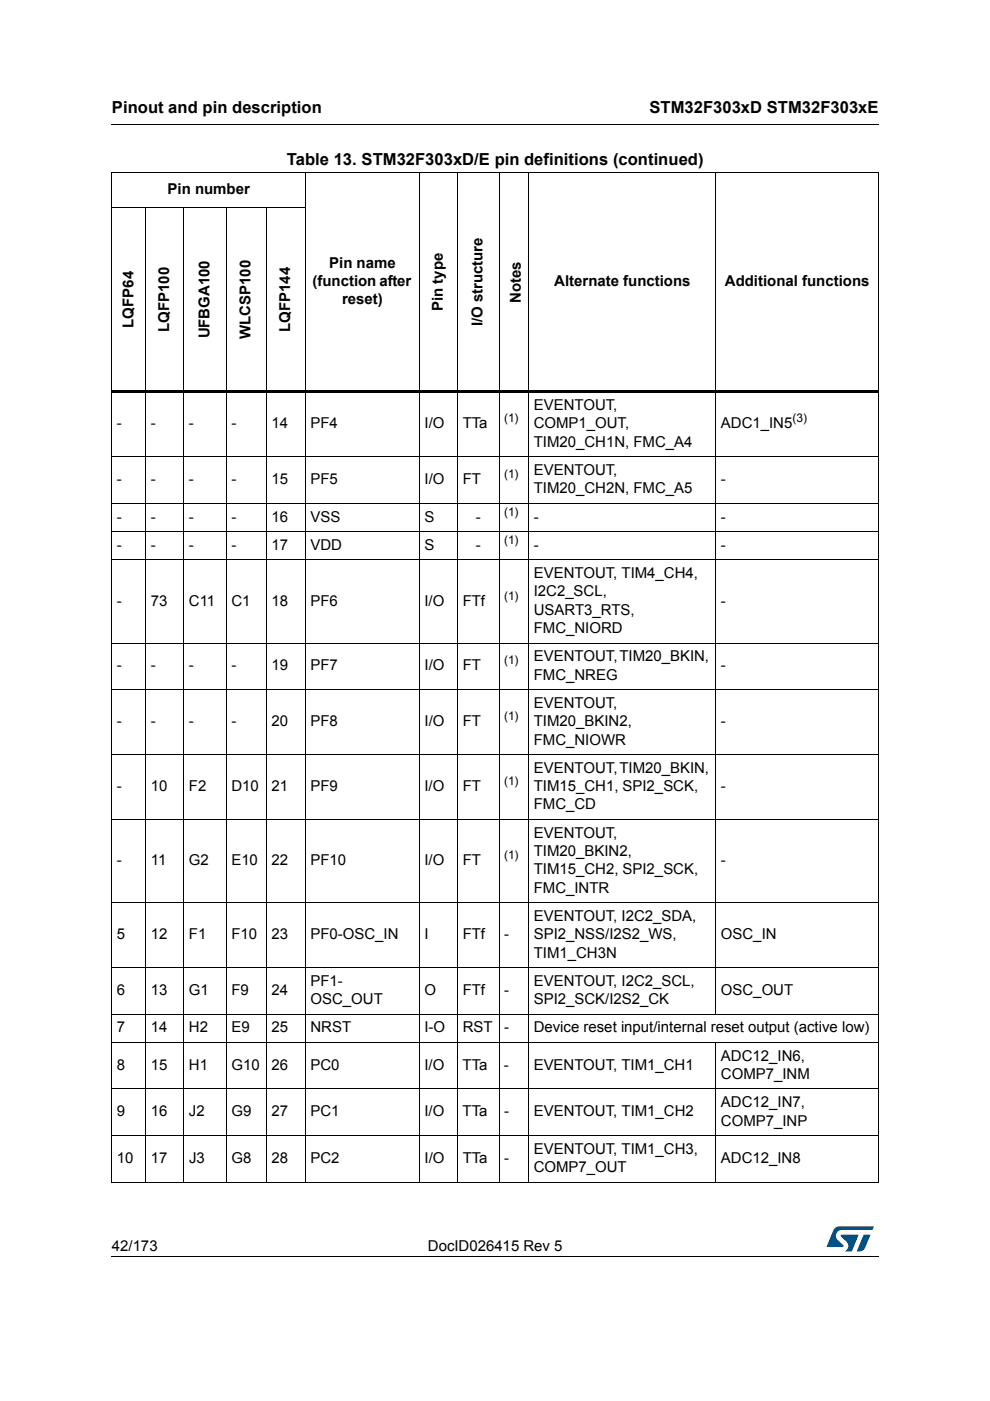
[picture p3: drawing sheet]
<svg xmlns="http://www.w3.org/2000/svg" width="210mm" height="297mm" viewBox="0 0 210 297" stroke-linecap="round" stroke-linejoin="round" font-family="sans-serif">
<defs><g id="words">
<g font-size="3.5">
<text x="23.7" y="23.9">Pinout and pin description</text>
<text x="137.7" y="23.9">STM32F303xD STM32F303xE</text>
<text x="60.8" y="35">Table 13. STM32F303xD/E pin definitions (continued)</text>
</g>
<g font-size="3.2">
<text x="35.5" y="41.1">Pin number</text>
<text x="69.8" y="56.8">Pin name</text>
<text x="66.3" y="60.7">(function after</text>
<text x="72.5" y="64.5">reset)</text>
<text x="93.9" y="65.9" transform="rotate(-90 93.9 65.9)">Pin type</text>
<text x="110.4" y="64.2" transform="rotate(-90 110.4 64.2)">Notes</text>
<text x="117.5" y="60.7">Alternate functions</text>
<text x="153.7" y="60.7">Additional functions</text>
<text x="28.3" y="69.5" transform="rotate(-90 28.3 69.5)">LQFP64</text>
<text x="35.9" y="70.4" transform="rotate(-90 35.9 70.4)">LQFP100</text>
<text x="44.4" y="71.8" transform="rotate(-90 44.4 71.8)">UFBGA100</text>
<text x="53.1" y="71.8" transform="rotate(-90 53.1 71.8)">WLCSP100</text>
<text x="61.5" y="70.4" transform="rotate(-90 61.5 70.4)">LQFP144</text>
<text x="102.3" y="69.2" transform="rotate(-90 102.3 69.2)">I/O structure</text>
<text x="113.2" y="86.9">EVENTOUT,</text>
<text x="24.8" y="90.8">-</text>
<text x="32" y="90.8">-</text>
<text x="40.1" y="90.8">-</text>
<text x="49.1" y="90.8">-</text>
<text x="57.6" y="90.8">14</text>
<text x="65.8" y="90.8">PF4</text>
<text x="90" y="90.8">I/O</text>
<text x="98.1" y="90.8">TTa</text>
<text x="113.2" y="90.8">COMP1_OUT,</text>
<text x="113.2" y="94.7">TIM20_CH1N, FMC_A4</text>
<text x="152.9" y="90.8">ADC1_IN5</text>
<text x="113.2" y="100.7">EVENTOUT,</text>
<text x="24.8" y="102.6">-</text>
<text x="32" y="102.6">-</text>
<text x="40.1" y="102.6">-</text>
<text x="49.1" y="102.6">-</text>
<text x="57.6" y="102.6">15</text>
<text x="65.8" y="102.6">PF5</text>
<text x="90" y="102.6">I/O</text>
<text x="98.1" y="102.6">FT</text>
<text x="113.2" y="104.6">TIM20_CH2N, FMC_A5</text>
<text x="152.9" y="102.6">-</text>
<text x="24.8" y="110.6">-</text>
<text x="32" y="110.6">-</text>
<text x="40.1" y="110.6">-</text>
<text x="49.1" y="110.6">-</text>
<text x="57.6" y="110.6">16</text>
<text x="65.8" y="110.6">VSS</text>
<text x="90" y="110.6">S</text>
<text x="100.9" y="110.6">-</text>
<text x="113.2" y="110.6">-</text>
<text x="152.9" y="110.6">-</text>
<text x="24.8" y="116.6">-</text>
<text x="32" y="116.6">-</text>
<text x="40.1" y="116.6">-</text>
<text x="49.1" y="116.6">-</text>
<text x="57.6" y="116.6">17</text>
<text x="65.8" y="116.6">VDD</text>
<text x="90" y="116.6">S</text>
<text x="100.9" y="116.6">-</text>
<text x="113.2" y="116.6">-</text>
<text x="152.9" y="116.6">-</text>
<text x="113.2" y="122.6">EVENTOUT, TIM4_CH4,</text>
<text x="24.8" y="128.4">-</text>
<text x="32" y="128.4">73</text>
<text x="40.1" y="128.4">C11</text>
<text x="49.1" y="128.4">C1</text>
<text x="57.6" y="128.4">18</text>
<text x="65.8" y="128.4">PF6</text>
<text x="90" y="128.4">I/O</text>
<text x="98.1" y="128.4">FTf</text>
<text x="113.2" y="126.4">I2C2_SCL,</text>
<text x="113.2" y="130.3">USART3_RTS,</text>
<text x="152.9" y="128.4">-</text>
<text x="113.2" y="134.2">FMC_NIORD</text>
<text x="24.8" y="142.2">-</text>
<text x="32" y="142.2">-</text>
<text x="40.1" y="142.2">-</text>
<text x="49.1" y="142.2">-</text>
<text x="57.6" y="142.2">19</text>
<text x="65.8" y="142.2">PF7</text>
<text x="90" y="142.2">I/O</text>
<text x="98.1" y="142.2">FT</text>
<text x="113.2" y="140.2">EVENTOUT, TIM20_BKIN,</text>
<text x="152.9" y="142.2">-</text>
<text x="113.2" y="144.1">FMC_NREG</text>
<text x="24.8" y="154">-</text>
<text x="32" y="154">-</text>
<text x="40.1" y="154">-</text>
<text x="49.1" y="154">-</text>
<text x="57.6" y="154">20</text>
<text x="65.8" y="154">PF8</text>
<text x="90" y="154">I/O</text>
<text x="98.1" y="154">FT</text>
<text x="113.2" y="150.1">EVENTOUT,</text>
<text x="113.2" y="154">TIM20_BKIN2,</text>
<text x="152.9" y="154">-</text>
<text x="113.2" y="157.9">FMC_NIOWR</text>
<text x="24.8" y="167.7">-</text>
<text x="32" y="167.7">10</text>
<text x="40.1" y="167.7">F2</text>
<text x="49.1" y="167.7">D10</text>
<text x="57.5" y="167.7">21</text>
<text x="65.8" y="167.7">PF9</text>
<text x="90" y="167.7">I/O</text>
<text x="98.1" y="167.7">FT</text>
<text x="113.2" y="163.9">EVENTOUT, TIM20_BKIN,</text>
<text x="113.2" y="167.7">TIM15_CH1, SPI2_SCK,</text>
<text x="152.9" y="167.7">-</text>
<text x="113.2" y="171.6">FMC_CD</text>
<text x="113.2" y="177.6">EVENTOUT,</text>
<text x="24.8" y="183.4">-</text>
<text x="32" y="183.4">11</text>
<text x="40.1" y="183.4">G2</text>
<text x="49.1" y="183.4">E10</text>
<text x="57.5" y="183.4">22</text>
<text x="65.8" y="183.4">PF10</text>
<text x="90" y="183.4">I/O</text>
<text x="98.1" y="183.4">FT</text>
<text x="113.2" y="181.5">TIM20_BKIN2,</text>
<text x="113.2" y="185.4">TIM15_CH2, SPI2_SCK,</text>
<text x="152.9" y="183.4">-</text>
<text x="113.2" y="189.3">FMC_INTR</text>
<text x="113.2" y="195.2">EVENTOUT, I2C2_SDA,</text>
<text x="24.8" y="199.1">5</text>
<text x="32" y="199.1">12</text>
<text x="40.1" y="199.1">F1</text>
<text x="49.1" y="199.1">F10</text>
<text x="57.5" y="199.1">23</text>
<text x="65.8" y="199.1">PF0-OSC_IN</text>
<text x="90" y="199.1">I</text>
<text x="98.1" y="199.1">FTf</text>
<text x="106.9" y="199.1">-</text>
<text x="113.2" y="199.1">SPI2_NSS/I2S2_WS,</text>
<text x="113.2" y="203">TIM1_CH3N</text>
<text x="152.9" y="199.1">OSC_IN</text>
<text x="65.8" y="209">PF1-</text>
<text x="113.2" y="209">EVENTOUT, I2C2_SCL,</text>
<text x="24.8" y="210.9">6</text>
<text x="32" y="210.9">13</text>
<text x="40.1" y="210.9">G1</text>
<text x="49.1" y="210.9">F9</text>
<text x="57.6" y="210.9">24</text>
<text x="65.8" y="212.9">OSC_OUT</text>
<text x="90" y="210.9">O</text>
<text x="98.1" y="210.9">FTf</text>
<text x="106.9" y="210.9">-</text>
<text x="113.2" y="212.9">SPI2_SCK/I2S2_CK</text>
<text x="152.9" y="210.9">OSC_OUT</text>
<text x="24.8" y="218.9">7</text>
<text x="32" y="218.9">14</text>
<text x="40.1" y="218.9">H2</text>
<text x="49.1" y="218.9">E9</text>
<text x="57.5" y="218.9">25</text>
<text x="65.8" y="218.9">NRST</text>
<text x="90" y="218.9">I-O</text>
<text x="98.1" y="218.9">RST</text>
<text x="106.9" y="218.9">-</text>
<text x="113.2" y="218.9">Device reset input/internal reset output (active low)</text>
<text x="24.8" y="226.8">8</text>
<text x="32" y="226.8">15</text>
<text x="40.1" y="226.8">H1</text>
<text x="49.1" y="226.8">G10</text>
<text x="57.6" y="226.8">26</text>
<text x="65.8" y="226.8">PC0</text>
<text x="90" y="226.8">I/O</text>
<text x="98.1" y="226.8">TTa</text>
<text x="106.9" y="226.8">-</text>
<text x="113.2" y="226.8">EVENTOUT, TIM1_CH1</text>
<text x="152.9" y="224.9">ADC12_IN6,</text>
<text x="152.9" y="228.8">COMP7_INM</text>
<text x="24.8" y="236.7">9</text>
<text x="32" y="236.7">16</text>
<text x="40.1" y="236.7">J2</text>
<text x="49.1" y="236.7">G9</text>
<text x="57.6" y="236.7">27</text>
<text x="65.8" y="236.7">PC1</text>
<text x="90" y="236.7">I/O</text>
<text x="98.1" y="236.7">TTa</text>
<text x="106.9" y="236.7">-</text>
<text x="113.2" y="236.7">EVENTOUT, TIM1_CH2</text>
<text x="152.9" y="234.8">ADC12_IN7,</text>
<text x="152.9" y="238.6">COMP7_INP</text>
<text x="113.2" y="244.6">EVENTOUT, TIM1_CH3,</text>
<text x="24.8" y="246.6">10</text>
<text x="32" y="246.6">17</text>
<text x="40.1" y="246.6">J3</text>
<text x="49.1" y="246.6">G8</text>
<text x="57.6" y="246.6">28</text>
<text x="65.8" y="246.6">PC2</text>
<text x="90" y="246.6">I/O</text>
<text x="98.1" y="246.6">TTa</text>
<text x="106.9" y="246.6">-</text>
<text x="113.2" y="248.5">COMP7_OUT</text>
<text x="152.9" y="246.6">ADC12_IN8</text>
<text x="23.7" y="265.1">42/173</text>
<text x="90.7" y="265.1">DocID026415 Rev 5</text>
</g>
<g font-size="2.5">
<text x="106.9" y="89.6">(1)</text>
<text x="168" y="89.6">(3)</text>
<text x="106.9" y="101.4">(1)</text>
<text x="106.9" y="109.3">(1)</text>
<text x="106.9" y="115.3">(1)</text>
<text x="106.9" y="127.1">(1)</text>
<text x="106.9" y="140.9">(1)</text>
<text x="106.9" y="152.7">(1)</text>
<text x="106.9" y="166.5">(1)</text>
<text x="106.9" y="182.2">(1)</text>
</g>
</g></defs>
<path d="M23.6 26.2l.1 .2zM23.6 266.3l.1 .1z" fill="#000"/>
<path d="M23.7 26.3h162.6M23.7 266.3h162.6" fill="none" stroke="#000" stroke-width=".21"/>
<path d="M175.3 260h10v5.3h-10z" fill="#fff"/>
<g fill="#005189">
<path d="M176.9 260.5l1-.5 7.4 .1-.4 .7h-6.4a1.31 1.31 0 0 0-1.2 1.1 1.31 1.31 0 0 0 .8 1.4l.7 .7v.3l-3.5 .1z"/>
<path d="M183.1 261.8h1.4l-.6 1.6a2.16 2.16 0 0 1-1.3 1.9l-.9-.1z"/>
<path d="M178.3 261.8l3.7 .1-1.3 3.3-1.6 .1a1.43 1.43 0 0 0 .6-1.7l-1.4-1.4z"/>
</g>
<g fill="none" stroke="#000" stroke-width=".21">
<path d="M23.6 36.5h162.7M23.7 36.6v213.9M64.8 36.4v214.3M88.9 36.4v214.3M97 36.4v214.3M105.8 36.4v214.3M112.1 36.4v214.3M151.8 36.4v178.7M186.2 36.6v213.9M23.6 43.9h41.3M30.9 43.8v206.9M39 43.8v206.9"/>
<path d="M48 43.8v206.9M56.5 43.8v206.9M23.6 96.8h162.7M23.6 106.7h162.7M23.6 112.7h162.7M23.6 118.7h162.7M23.6 136.3h162.7M23.6 146.2h162.7M23.6 160h162.7M23.6 173.7h162.7M23.6 191.4h162.7M23.6 205.1h162.7"/>
<path d="M23.6 215h162.7M23.6 221h162.7M23.6 230.9h162.7M151.8 220.9v29.8M23.6 240.7h162.7M23.6 250.6h162.7"/>
</g>
<path d="M23.6 82.8h162.7v.5h-162.7z" fill="#000"/>
<use href="#words"/>
</svg>
